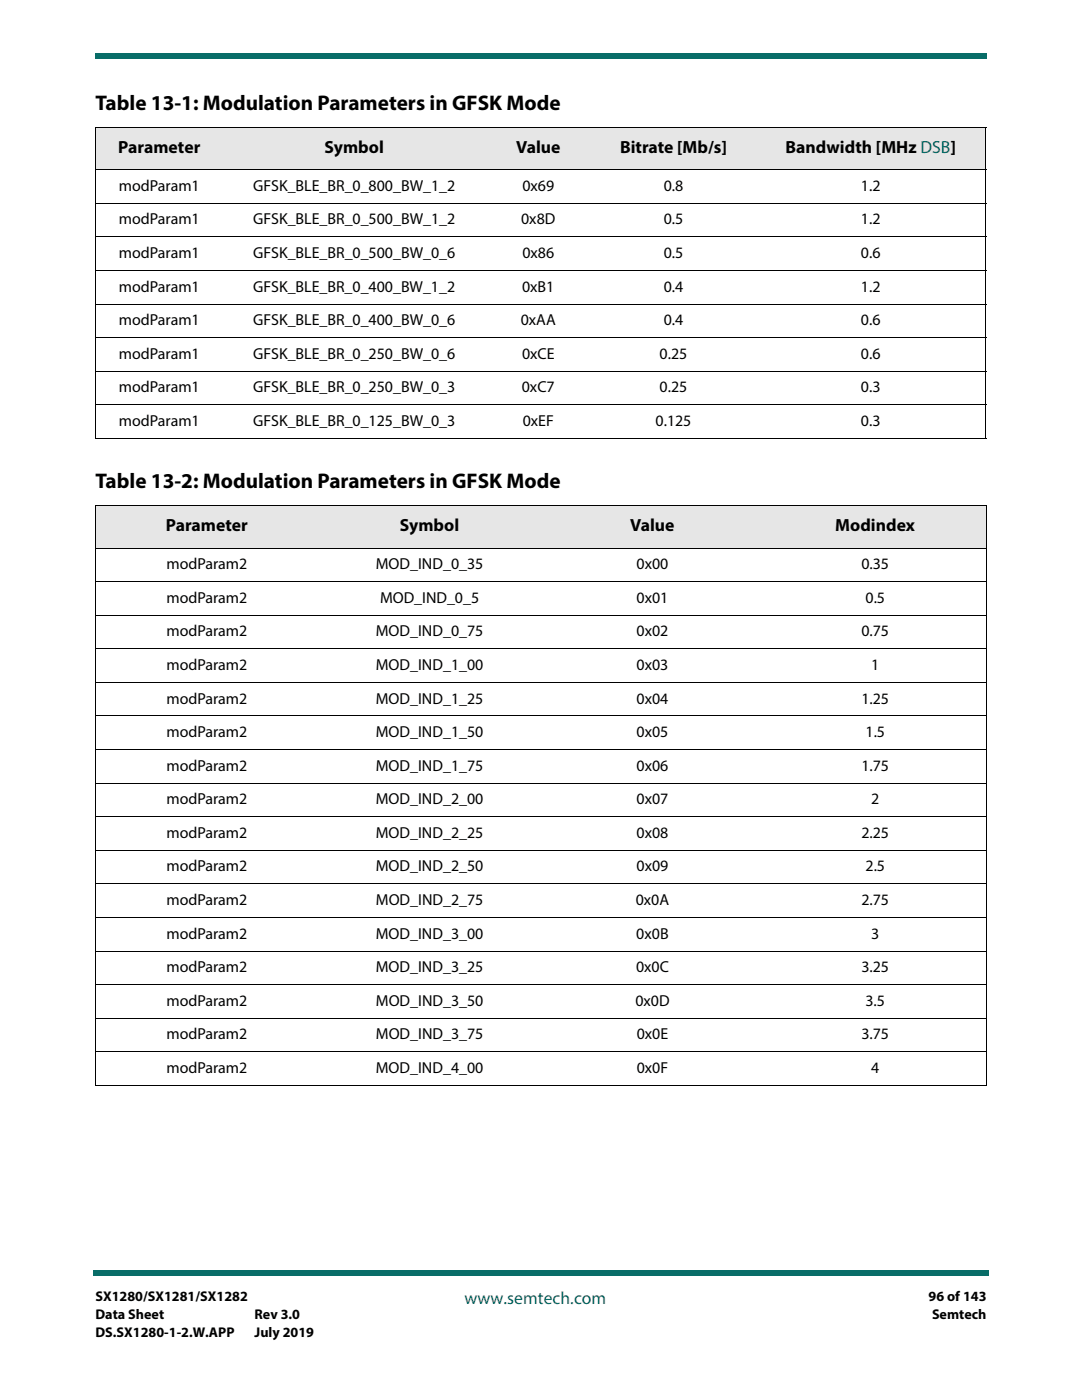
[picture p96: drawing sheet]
<svg xmlns="http://www.w3.org/2000/svg" width="216mm" height="279mm" viewBox="0 0 216 279" stroke-linecap="round" stroke-linejoin="round" font-family="sans-serif">
<defs><g id="words">
<g font-size="4.2">
<text x="19" y="21.9">Table 13-1: Modulation Parameters in GFSK Mode</text>
<text x="19" y="97.4">Table 13-2: Modulation Parameters in GFSK Mode</text>
</g>
<g font-size="3.5">
<text x="23.6" y="30.6">Parameter</text>
<text x="64.8" y="30.6">Symbol</text>
<text x="103" y="30.6">Value</text>
<text x="123.7" y="30.6">Bitrate [Mb/s]</text>
<text x="156.8" y="30.6">Bandwidth [MHz DSB]</text>
<text x="33.1" y="106.1">Parameter</text>
<text x="79.8" y="106.1">Symbol</text>
<text x="125.8" y="106.1">Value</text>
<text x="166.7" y="106.1">Modindex</text>
</g>
<text font-size="3.5" fill="#086d68" x="92.7" y="260.2">www.semtech.com</text>
<g font-size="3.2">
<text x="23.7" y="38.1">modParam1</text>
<text x="50.5" y="38.1">GFSK_BLE_BR_0_800_BW_1_2</text>
<text x="104.2" y="38.1">0x69</text>
<text x="132.5" y="38.1">0.8</text>
<text x="171.8" y="38.1">1.2</text>
<text x="23.7" y="44.8">modParam1</text>
<text x="50.5" y="44.8">GFSK_BLE_BR_0_500_BW_1_2</text>
<text x="104" y="44.8">0x8D</text>
<text x="132.4" y="44.8">0.5</text>
<text x="171.8" y="44.8">1.2</text>
<text x="23.7" y="51.5">modParam1</text>
<text x="50.5" y="51.5">GFSK_BLE_BR_0_500_BW_0_6</text>
<text x="104.2" y="51.5">0x86</text>
<text x="132.5" y="51.5">0.5</text>
<text x="171.8" y="51.5">0.6</text>
<text x="23.7" y="58.2">modParam1</text>
<text x="50.5" y="58.2">GFSK_BLE_BR_0_400_BW_1_2</text>
<text x="104.2" y="58.2">0xB1</text>
<text x="132.4" y="58.2">0.4</text>
<text x="171.8" y="58.2">1.2</text>
<text x="23.7" y="64.9">modParam1</text>
<text x="50.5" y="64.9">GFSK_BLE_BR_0_400_BW_0_6</text>
<text x="103.9" y="64.9">0xAA</text>
<text x="132.4" y="64.9">0.4</text>
<text x="171.8" y="64.9">0.6</text>
<text x="23.7" y="71.6">modParam1</text>
<text x="50.5" y="71.6">GFSK_BLE_BR_0_250_BW_0_6</text>
<text x="104.2" y="71.6">0xCE</text>
<text x="131.6" y="71.6">0.25</text>
<text x="171.8" y="71.6">0.6</text>
<text x="23.7" y="78.3">modParam1</text>
<text x="50.5" y="78.3">GFSK_BLE_BR_0_250_BW_0_3</text>
<text x="104.1" y="78.3">0xC7</text>
<text x="131.6" y="78.3">0.25</text>
<text x="171.8" y="78.3">0.3</text>
<text x="23.7" y="85">modParam1</text>
<text x="50.5" y="85">GFSK_BLE_BR_0_125_BW_0_3</text>
<text x="104.3" y="85">0xEF</text>
<text x="130.8" y="85">0.125</text>
<text x="171.8" y="85">0.3</text>
<text x="33.2" y="113.6">modParam2</text>
<text x="75" y="113.6">MOD_IND_0_35</text>
<text x="127" y="113.6">0x00</text>
<text x="171.9" y="113.6">0.35</text>
<text x="33.2" y="120.3">modParam2</text>
<text x="75.8" y="120.3">MOD_IND_0_5</text>
<text x="127" y="120.3">0x01</text>
<text x="172.7" y="120.3">0.5</text>
<text x="33.2" y="127">modParam2</text>
<text x="75" y="127">MOD_IND_0_75</text>
<text x="127" y="127">0x02</text>
<text x="171.9" y="127">0.75</text>
<text x="33.2" y="133.7">modParam2</text>
<text x="75" y="133.7">MOD_IND_1_00</text>
<text x="127" y="133.7">0x03</text>
<text x="173.8" y="133.7">1</text>
<text x="33.2" y="140.4">modParam2</text>
<text x="75" y="140.4">MOD_IND_1_25</text>
<text x="127" y="140.4">0x04</text>
<text x="171.9" y="140.4">1.25</text>
<text x="33.2" y="147.1">modParam2</text>
<text x="75" y="147.1">MOD_IND_1_50</text>
<text x="127" y="147.1">0x05</text>
<text x="172.7" y="147.1">1.5</text>
<text x="33.2" y="153.8">modParam2</text>
<text x="75" y="153.8">MOD_IND_1_75</text>
<text x="127" y="153.8">0x06</text>
<text x="171.9" y="153.8">1.75</text>
<text x="33.2" y="160.5">modParam2</text>
<text x="75" y="160.5">MOD_IND_2_00</text>
<text x="127" y="160.5">0x07</text>
<text x="173.8" y="160.5">2</text>
<text x="33.2" y="167.2">modParam2</text>
<text x="75" y="167.2">MOD_IND_2_25</text>
<text x="127" y="167.2">0x08</text>
<text x="171.9" y="167.2">2.25</text>
<text x="33.2" y="173.9">modParam2</text>
<text x="75" y="173.9">MOD_IND_2_50</text>
<text x="127" y="173.9">0x09</text>
<text x="172.7" y="173.9">2.5</text>
<text x="33.2" y="180.6">modParam2</text>
<text x="75" y="180.6">MOD_IND_2_75</text>
<text x="126.9" y="180.6">0x0A</text>
<text x="171.9" y="180.6">2.75</text>
<text x="33.2" y="187.3">modParam2</text>
<text x="75" y="187.3">MOD_IND_3_00</text>
<text x="127" y="187.3">0x0B</text>
<text x="173.8" y="187.3">3</text>
<text x="33.2" y="194">modParam2</text>
<text x="75" y="194">MOD_IND_3_25</text>
<text x="126.9" y="194">0x0C</text>
<text x="171.9" y="194">3.25</text>
<text x="33.2" y="200.7">modParam2</text>
<text x="75" y="200.7">MOD_IND_3_50</text>
<text x="126.8" y="200.7">0x0D</text>
<text x="172.7" y="200.7">3.5</text>
<text x="33.2" y="207.4">modParam2</text>
<text x="75" y="207.4">MOD_IND_3_75</text>
<text x="127.1" y="207.4">0x0E</text>
<text x="171.9" y="207.4">3.75</text>
<text x="33.2" y="214.1">modParam2</text>
<text x="75" y="214.1">MOD_IND_4_00</text>
<text x="127.1" y="214.1">0x0F</text>
<text x="173.8" y="214.1">4</text>
</g>
<g font-size="2.8">
<text x="19" y="259.7">SX1280/SX1281/SX1282</text>
<text x="19" y="263.2">Data Sheet</text>
<text x="50.8" y="263.2">Rev 3.0</text>
<text x="185.3" y="259.7">96 of 143</text>
<text x="186" y="263.2">Semtech</text>
<text x="19" y="266.7">DS.SX1280-1-2.W.APP</text>
<text x="50.8" y="266.7">July 2019</text>
</g>
</g></defs>
<g fill="#086d68">
<path d="M18.5 253.5h.5v1h-.5z"/>
<path d="M19 253.5h178.4v1h-178.4z"/>
</g>
<path d="M19 6.4h177.8v9.5h-177.8z" fill="#fff"/>
<g fill="#086d68">
<path d="M19 10.6v1z"/>
<path d="M19 10.6h177.8v1h-177.8z"/>
</g>
<g fill="#e6e6e6">
<path d="M19 100.9h44.5v8.5h-44.5z"/>
<path d="M63.5 100.9h44.4v8.5h-44.4z"/>
<path d="M107.9 100.9h44.5v8.5h-44.5z"/>
<path d="M152.4 100.9h44.4v8.5h-44.4z"/>
<path d="M19 25.4h25.6v8.5h-25.6z"/>
<path d="M44.6 25.4h52.2v8.5h-52.2z"/>
<path d="M96.8 25.4h21.2v8.5h-21.2z"/>
<path d="M118 25.4h32.8v8.5h-32.8z"/>
<path d="M150.8 25.4h45.9v8.5h-45.9z"/>
</g>
<g fill="none" stroke="#000" stroke-width=".2">
<path d="M19 25.4h177.8M19 33.9h177.8M19 25.5v61.9M196.7 25.5v61.9M19 40.6h177.8M19 47.3h177.8M19 54h177.8M19 60.7h177.8M19 67.4h177.8M19 74.1h177.8M19 80.8h177.8M19 87.5h177.8"/>
<path d="M19 100.9h177.9M19 109.4h177.9M19 116.1h177.9M19 101v115.5M196.8 101v115.5M19 122.8h177.9M19 129.5h177.9M19 136.2h177.9M19 142.9h177.9M19 149.6h177.9M19 156.3h177.9M19 163h177.9"/>
<path d="M19 169.7h177.9M19 176.4h177.9M19 183.1h177.9M19 189.8h177.9M19 196.5h177.9M19 203.2h177.9M19 209.9h177.9M19 216.6h177.9"/>
</g>
<use href="#words"/>
</svg>
